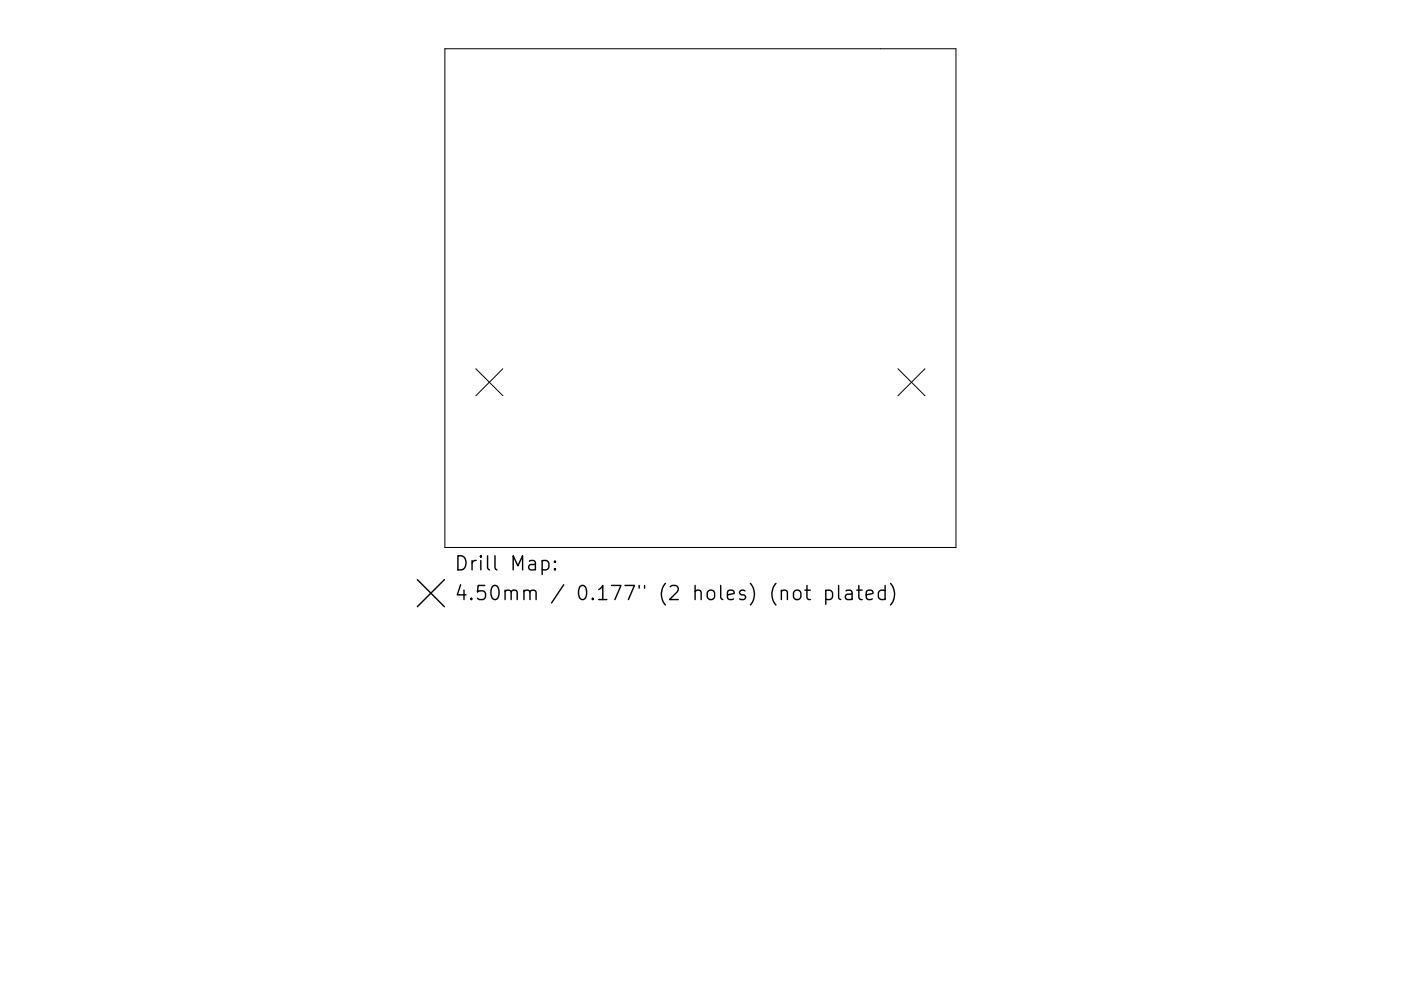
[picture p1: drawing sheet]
<svg xmlns="http://www.w3.org/2000/svg" width="297mm" height="210mm" viewBox="0 0 297 210" stroke-linecap="round" stroke-linejoin="round" font-family="sans-serif">
<defs><g id="words">
<g font-size="4.2">
<text x="96.2" y="121.1">Drill Map:</text>
<text x="96.2" y="127.4">4.50mm / 0.177&quot; (2 holes) (not plated)</text>
</g>
</g></defs>
<path d="M94.3 10.3h108.4v105.9h-108.4zM100.9 78.2l5.7 5.8M106.6 78.2l-5.7 5.8M190.4 78.2l5.7 5.8M196.1 78.2l-5.7 5.8" fill="none" stroke="#000" stroke-width=".21"/>
<g fill="none" stroke="#000" stroke-width=".3">
<path d="M114.9 119.1l.9-.2 .6 .6v.8l-.3 .5-.3 .1-.9-.1M117.7 119.1l.1 .1-.1 .1-.2-.1 .2-.1v.2M88.5 123l5.7 5.7M94.2 123l-5.7 5.7M117.7 120.6l.1 .2-.1 .1-.2-.1 .2-.2v.3M168.4 125.5a.81 .81 0 0 1 .8-.3 .81 .81 0 0 1 .6 .6v.8a.81 .81 0 0 1-.8 .6 .81 .81 0 0 1-.8-.6v-.8zM170.7 125.2h1.1M171.1 124.2v2.6l.1 .3 .6 .1M175.1 125.4l.8-.2 .6 .6v.8l-.3 .5-.3 .1-.8-.1M175.1 125.2v3M177.8 124.2v2.6l.4 .4M179.4 125.4l.3-.2 .8 .2 .2 .2v1.6"/>
<path d="M180.7 125.9l-1 .2a.59 .59 0 0 0-.5 .5 .59 .59 0 0 0 .5 .6l1-.1M181.7 125.2h1.1M182.1 124.2v2.6l.1 .3 .6 .1M183.7 126.2l1.4-.3-.2-.5-.8-.2-.4 .4v1.2l.1 .3 .3 .1 .8-.1M187.7 125.4l-.9-.2-.6 .6v.8l.3 .5 .3 .1 .9-.1M187.7 124.2v3M188.8 123.8a3.4 3.4 0 0 1 0 4.6"/>
</g>
<use href="#words"/>
</svg>
